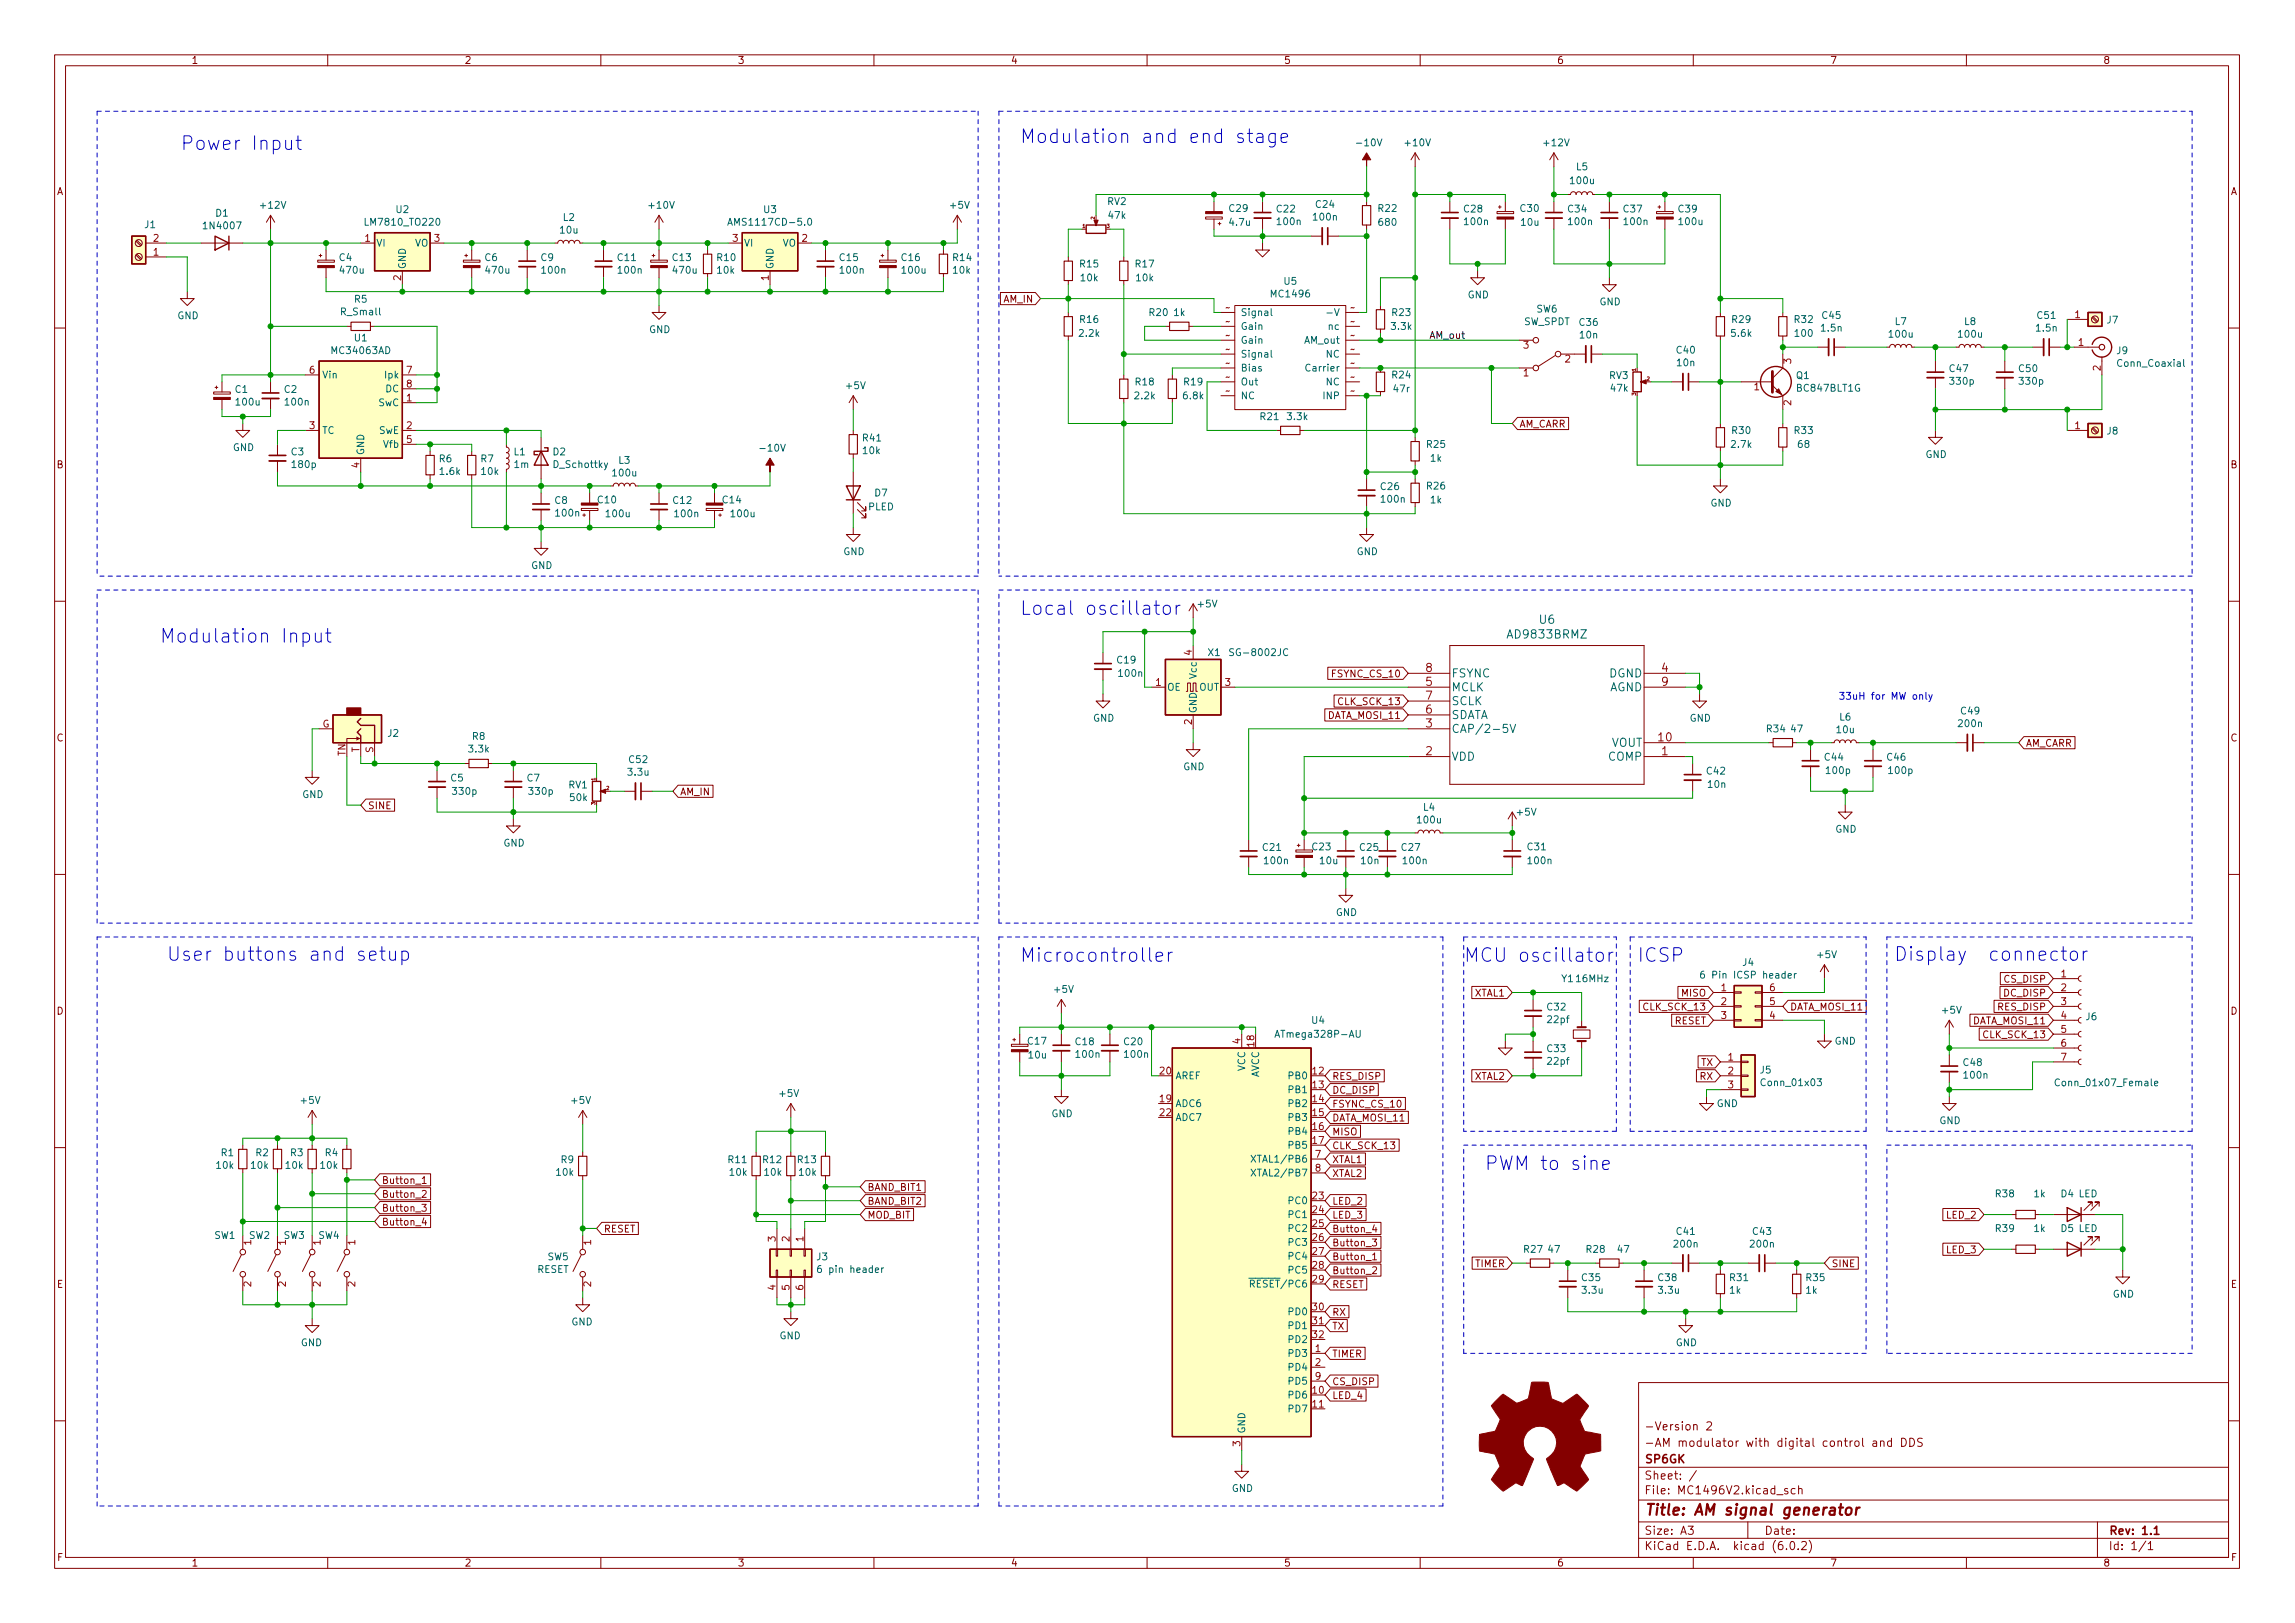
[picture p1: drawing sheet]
<svg xmlns="http://www.w3.org/2000/svg" width="420mm" height="297mm" viewBox="0 0 420 297" stroke-linecap="round" stroke-linejoin="round" font-family="sans-serif">
<defs><g id="words">
<g font-size="3.5" fill="#0000c2">
<text x="33" y="27.5">Power Input</text>
<text x="186.7" y="26.2">Modulation and end stage</text>
<text x="186.7" y="112.6">Local oscillator</text>
<text x="29.2" y="117.6">Modulation Input</text>
<text x="30.5" y="175.9">User buttons and setup</text>
<text x="186.7" y="176.1">Microcontroller</text>
<text x="268" y="176.1">MCU oscillator</text>
<text x="299.7" y="176.1">ICSP</text>
<text x="346.7" y="175.9">Display connector</text>
<text x="271.8" y="214.2">PWM to sine</text>
</g>
<text font-size="2.8" fill="#840000" x="301" y="277.3">Title: AM signal generator</text>
<g font-size="2.1" fill="#006464">
<text x="276.3" y="116.9">AD9833BRMZ</text>
<text x="281.9" y="114.2">U6</text>
<text x="265.7" y="124">FSYNC</text>
<text x="294.6" y="124">DGND</text>
<text x="265.7" y="126.5">MCLK</text>
<text x="265.7" y="131.6">SDATA</text>
<text x="265.7" y="129.1">SCLK</text>
<text x="294.6" y="126.5">AGND</text>
<text x="265.7" y="134.1">CAP/2-5V</text>
<text x="294.9" y="136.7">VOUT</text>
<text x="265.7" y="139.2">VDD</text>
<text x="294.5" y="139.2">COMP</text>
</g>
<g font-size="2.1" fill="#a90000">
<text x="261" y="125.5">5</text>
<text x="261" y="123">8</text>
<text x="304.2" y="123">4</text>
<text x="304.2" y="125.5">9</text>
<text x="261" y="130.6">6</text>
<text x="261" y="128.1">7</text>
<text x="261" y="133.1">3</text>
<text x="303.6" y="135.7">10</text>
<text x="261" y="138.2">2</text>
<text x="304.2" y="138.2">1</text>
</g>
<g font-size="2.1" fill="#840000">
<text x="301" y="261.8">-Version 2</text>
<text x="301" y="267.8">SP6GK</text>
<text x="301" y="264.8">-AM modulator with digital control and DDS</text>
<text x="301" y="273.5">File: MC1496V2.kicad_sch</text>
<text x="301" y="270.8">Sheet: /</text>
<text x="301" y="280.9">Size: A3</text>
<text x="323" y="280.9">Date:</text>
<text x="386" y="280.9">Rev: 1.1</text>
<text x="301" y="283.7">KiCad E.D.A. kicad (6.0.2)</text>
<text x="386" y="283.7">Id: 1/1</text>
</g>
<g font-size="1.8" fill="#840000">
<text x="35" y="11.7">1</text>
<text x="85" y="11.7">2</text>
<text x="135" y="11.7">3</text>
<text x="185" y="11.7">4</text>
<text x="235" y="11.7">5</text>
<text x="285" y="11.7">6</text>
<text x="335" y="11.7">7</text>
<text x="385" y="11.7">8</text>
<text x="10.3" y="35.7">A</text>
<text x="408.3" y="35.7">A</text>
<text x="183.7" y="55.4">AM_IN</text>
<text x="278.1" y="78.2">AM_CARR</text>
<text x="10.3" y="85.7">B</text>
<text x="408.3" y="85.7">B</text>
<text x="244.2" y="124">FSYNC_CS_10</text>
<text x="243.2" y="131.6">DATA_MOSI_11</text>
<text x="245.2" y="129">CLK_SCK_13</text>
<text x="10.3" y="135.7">C</text>
<text x="370.8" y="136.7">AM_CARR</text>
<text x="408.3" y="135.7">C</text>
<text x="67.3" y="148.1">SINE</text>
<text x="124.5" y="145.5">AM_IN</text>
<text x="367.1" y="179.8">CS_DISP</text>
<text x="10.3" y="185.7">D</text>
<text x="270" y="182.4">XTAL1</text>
<text x="301.1" y="184.9">CLK_SCK_13</text>
<text x="307.9" y="182.4">MISO</text>
<text x="327.7" y="184.9">DATA_MOSI_11</text>
<text x="365.9" y="184.9">RES_DISP</text>
<text x="367" y="182.4">DC_DISP</text>
<text x="408.3" y="185.7">D</text>
<text x="306.5" y="187.5">RESET</text>
<text x="361.3" y="187.5">DATA_MOSI_11</text>
<text x="363.3" y="190">CLK_SCK_13</text>
<text x="243.8" y="197.6">RES_DISP</text>
<text x="270" y="197.6">XTAL2</text>
<text x="311.2" y="197.6">RX</text>
<text x="311.4" y="195.1">TX</text>
<text x="243.8" y="200.2">DC_DISP</text>
<text x="243.8" y="202.7">FSYNC_CS_10</text>
<text x="243.8" y="205.2">DATA_MOSI_11</text>
<text x="243.8" y="207.8">MISO</text>
<text x="243.8" y="210.3">CLK_SCK_13</text>
<text x="243.8" y="215.4">XTAL2</text>
<text x="243.8" y="212.9">XTAL1</text>
<text x="69.8" y="216.7">Button_1</text>
<text x="69.8" y="219.2">Button_2</text>
<text x="69.8" y="221.7">Button_3</text>
<text x="158.7" y="220.5">BAND_BIT2</text>
<text x="158.7" y="217.9">BAND_BIT1</text>
<text x="243.8" y="220.5">LED_2</text>
<text x="69.8" y="224.3">Button_4</text>
<text x="110.5" y="225.6">RESET</text>
<text x="158.7" y="223">MOD_BIT</text>
<text x="243.8" y="225.6">Button_4</text>
<text x="243.8" y="223">LED_3</text>
<text x="356.4" y="223">LED_2</text>
<text x="243.8" y="228.1">Button_3</text>
<text x="243.8" y="230.6">Button_1</text>
<text x="243.8" y="233.2">Button_2</text>
<text x="270.1" y="231.9">TIMER</text>
<text x="335.3" y="231.9">SINE</text>
<text x="356.4" y="229.4">LED_3</text>
<text x="10.4" y="235.7">E</text>
<text x="243.8" y="235.7">RESET</text>
<text x="408.4" y="235.7">E</text>
<text x="243.8" y="240.8">RX</text>
<text x="243.8" y="243.3">TX</text>
<text x="243.8" y="248.4">TIMER</text>
<text x="243.8" y="256">LED_4</text>
<text x="243.8" y="253.5">CS_DISP</text>
<text x="10.4" y="285.7">F</text>
<text x="35" y="286.7">1</text>
<text x="85" y="286.7">2</text>
<text x="135" y="286.7">3</text>
<text x="185" y="286.7">4</text>
<text x="235" y="286.7">5</text>
<text x="285" y="286.7">6</text>
<text x="335" y="286.7">7</text>
<text x="385" y="286.7">8</text>
<text x="408.4" y="285.7">F</text>
</g>
<g font-size="1.8" fill="#006464">
<text x="248.7" y="26.8">-10V</text>
<text x="257.4" y="26.8">+10V</text>
<text x="282.8" y="26.8">+12V</text>
<text x="287.6" y="33.7">100u</text>
<text x="288.6" y="31.2">L5</text>
<text x="26.5" y="41.7">J1</text>
<text x="37.5" y="41.9">1N4007</text>
<text x="39.5" y="39.6">D1</text>
<text x="47.8" y="38.2">+12V</text>
<text x="67.2" y="41.3">LM7810_TO220</text>
<text x="72.5" y="39">U2</text>
<text x="103.1" y="40.4">L2</text>
<text x="118.9" y="38.2">+10V</text>
<text x="134.2" y="41.3">AMS1117CD-5.0</text>
<text x="139.8" y="39">U3</text>
<text x="174" y="38.2">+5V</text>
<text x="202.7" y="37.5">RV2</text>
<text x="203" y="40">47k</text>
<text x="225.1" y="38.8">C29</text>
<text x="225.2" y="41.3">4.7u</text>
<text x="233.8" y="38.9">C22</text>
<text x="233.9" y="41.2">100n</text>
<text x="240.6" y="40.3">100n</text>
<text x="240.9" y="38">C24</text>
<text x="252.4" y="38.8">R22</text>
<text x="252.5" y="41.3">680</text>
<text x="268.1" y="38.9">C28</text>
<text x="268.2" y="41.2">100n</text>
<text x="278.4" y="38.8">C30</text>
<text x="278.6" y="41.3">10u</text>
<text x="287.1" y="38.9">C34</text>
<text x="287.3" y="41.2">100n</text>
<text x="297.3" y="38.9">C37</text>
<text x="297.4" y="41.2">100n</text>
<text x="307.3" y="38.9">C39</text>
<text x="307.5" y="41.2">100u</text>
<text x="62.1" y="47.8">C4</text>
<text x="68.8" y="45.1">VI</text>
<text x="75.9" y="45.1">VO</text>
<text x="88.8" y="47.8">C6</text>
<text x="99" y="47.8">C9</text>
<text x="102.6" y="42.7">10u</text>
<text x="113.1" y="47.8">C11</text>
<text x="123.2" y="47.8">C13</text>
<text x="131.3" y="47.8">R10</text>
<text x="136.1" y="45.1">VI</text>
<text x="143.2" y="45.1">VO</text>
<text x="153.8" y="47.8">C15</text>
<text x="165.1" y="47.8">C16</text>
<text x="174.5" y="47.8">R14</text>
<text x="62.4" y="50.1">470u</text>
<text x="74.3" y="49.3" transform="rotate(-90 74.3 49.3)">GND</text>
<text x="89" y="50.1">470u</text>
<text x="99.3" y="50.1">100n</text>
<text x="113.3" y="50.1">100n</text>
<text x="123.3" y="50.1">470u</text>
<text x="131.4" y="50.1">10k</text>
<text x="141.6" y="49.3" transform="rotate(-90 141.6 49.3)">GND</text>
<text x="153.9" y="50.1">100n</text>
<text x="165.2" y="50.1">100u</text>
<text x="174.5" y="50.1">10k</text>
<text x="197.8" y="48.9">R15</text>
<text x="197.9" y="51.5">10k</text>
<text x="207.9" y="48.9">R17</text>
<text x="208.1" y="51.5">10k</text>
<text x="235.1" y="52.1">U5</text>
<text x="32.5" y="58.4">GND</text>
<text x="62.6" y="57.7">R_Small</text>
<text x="64.9" y="55.4">R5</text>
<text x="197.8" y="59.1">R16</text>
<text x="210.5" y="57.8">R20</text>
<text x="214.9" y="57.8">1k</text>
<text x="227.1" y="57.8">Signal</text>
<text x="232.9" y="54.4">MC1496</text>
<text x="254.9" y="57.8">R23</text>
<text x="268.7" y="54.6">GND</text>
<text x="278.9" y="59.5">SW_SPDT</text>
<text x="281.3" y="57.2">SW6</text>
<text x="289.2" y="59.6">C36</text>
<text x="292.8" y="55.9">GND</text>
<text x="317.1" y="59.1">R29</text>
<text x="328.6" y="59.1">R32</text>
<text x="333.7" y="58.4">C45</text>
<text x="346.9" y="59.5">L7</text>
<text x="359.6" y="59.5">L8</text>
<text x="373" y="58.4">C51</text>
<text x="385.8" y="59.2">J7</text>
<text x="60.9" y="64.8">MC34063AD</text>
<text x="64.9" y="62.5">U1</text>
<text x="118.8" y="60.9">GND</text>
<text x="197.7" y="61.6">2.2k</text>
<text x="227.1" y="62.9">Gain</text>
<text x="227.1" y="60.4">Gain</text>
<text x="227.1" y="65.4">Signal</text>
<text x="238.9" y="62.9">AM_out</text>
<text x="242.8" y="65.4">NC</text>
<text x="243.3" y="60.4">nc</text>
<text x="254.8" y="60.4">3.3k</text>
<text x="289.3" y="61.9">10n</text>
<text x="307" y="64.7">C40</text>
<text x="317" y="61.6">5.6k</text>
<text x="328.7" y="61.6">100</text>
<text x="333.5" y="60.7">1.5n</text>
<text x="346" y="61.8">100u</text>
<text x="358.7" y="61.8">100u</text>
<text x="372.9" y="60.7">1.5n</text>
<text x="387.5" y="64.8">J9</text>
<text x="43.1" y="71.9">C1</text>
<text x="52.1" y="71.9">C2</text>
<text x="58.9" y="69.3">Vin</text>
<text x="70.6" y="69.3">Ipk</text>
<text x="70.6" y="71.8">DC</text>
<text x="155" y="71.2">+5V</text>
<text x="207.9" y="70.5">R18</text>
<text x="216.8" y="70.5">R19</text>
<text x="227.1" y="68">Bias</text>
<text x="227.1" y="70.5">Out</text>
<text x="239.6" y="68">Carrier</text>
<text x="242.8" y="70.5">NC</text>
<text x="254.9" y="69.3">R24</text>
<text x="255.2" y="71.8">47r</text>
<text x="294.6" y="69.4">RV3</text>
<text x="294.9" y="71.7">47k</text>
<text x="307.1" y="67">10n</text>
<text x="328.9" y="69.4">Q1</text>
<text x="329.1" y="71.7">BC847BLT1G</text>
<text x="357" y="68.1">C47</text>
<text x="357.1" y="70.4">330p</text>
<text x="369.7" y="68.1">C50</text>
<text x="369.8" y="70.4">330p</text>
<text x="387.9" y="67.1">Conn_Coaxial</text>
<text x="43.3" y="74.2">100u</text>
<text x="52.3" y="74.2">100n</text>
<text x="69.3" y="74.3">SwC</text>
<text x="207.8" y="73.1">2.2k</text>
<text x="216.7" y="73.1">6.8k</text>
<text x="227.1" y="73.1">NC</text>
<text x="230.8" y="76.9">R21</text>
<text x="235.8" y="76.9">3.3k</text>
<text x="242.4" y="73.1">INP</text>
<text x="42.6" y="82.5">GND</text>
<text x="53.3" y="83.3">C3</text>
<text x="58.9" y="79.4">TC</text>
<text x="66.7" y="83.3" transform="rotate(-90 66.7 83.3)">GND</text>
<text x="69.4" y="79.4">SwE</text>
<text x="70.3" y="82">Vfb</text>
<text x="94.1" y="83.3">L1</text>
<text x="101.3" y="83.3">D2</text>
<text x="139.5" y="82.6">-10V</text>
<text x="158" y="80.8">R41</text>
<text x="158" y="83.1">10k</text>
<text x="261.3" y="82">R25</text>
<text x="317" y="82">2.7k</text>
<text x="317.1" y="79.4">R30</text>
<text x="328.6" y="79.4">R33</text>
<text x="329.2" y="82">68</text>
<text x="352.5" y="83.8">GND</text>
<text x="385.8" y="79.5">J8</text>
<text x="53.6" y="85.6">180p</text>
<text x="80.4" y="84.6">R6</text>
<text x="80.6" y="86.9">1.6k</text>
<text x="88" y="84.6">R7</text>
<text x="88.2" y="86.9">10k</text>
<text x="94.2" y="85.6">1m</text>
<text x="101.4" y="85.6">D_Schottky</text>
<text x="112.3" y="87.2">100u</text>
<text x="113.3" y="84.9">L3</text>
<text x="252.8" y="89.7">C26</text>
<text x="261.3" y="89.6">R26</text>
<text x="261.9" y="84.5">1k</text>
<text x="101.6" y="92.2">C8</text>
<text x="101.8" y="94.5">100n</text>
<text x="109.5" y="92.1">C10</text>
<text x="111.1" y="94.7">100u</text>
<text x="123.3" y="92.2">C12</text>
<text x="123.6" y="94.7">100n</text>
<text x="132.3" y="92.1">C14</text>
<text x="133.9" y="94.7">100u</text>
<text x="158.9" y="93.4">PLED</text>
<text x="160.2" y="90.8">D7</text>
<text x="253" y="92">100n</text>
<text x="261.9" y="92.1">1k</text>
<text x="313.1" y="92.7">GND</text>
<text x="154.4" y="101.6">GND</text>
<text x="248.4" y="101.6">GND</text>
<text x="97.2" y="104.1">GND</text>
<text x="219.4" y="111.2">+5V</text>
<text x="204.6" y="121.4">C19</text>
<text x="204.9" y="123.9">100n</text>
<text x="219.1" y="124.1" transform="rotate(-90 219.1 124.1)">Vcc</text>
<text x="221.2" y="120.1">X1</text>
<text x="225.8" y="120.1">SG-8002JC</text>
<text x="213.6" y="126.4">OE</text>
<text x="219.1" y="130.6" transform="rotate(-90 219.1 130.6)">GND</text>
<text x="219.5" y="126.4">OUT</text>
<text x="336.8" y="131.9">L6</text>
<text x="359.1" y="130.7">C49</text>
<text x="71" y="134.8">J2</text>
<text x="85.9" y="137.7">3.3k</text>
<text x="86.5" y="135.4">R8</text>
<text x="200.1" y="132.1">GND</text>
<text x="309.3" y="132.1">GND</text>
<text x="323.5" y="134">R34</text>
<text x="327.9" y="134">47</text>
<text x="336.3" y="134.2">10u</text>
<text x="358.7" y="133.1">200n</text>
<text x="82.5" y="143">C5</text>
<text x="96.5" y="143">C7</text>
<text x="115.1" y="141.9">3.3u</text>
<text x="115.2" y="139.6">C52</text>
<text x="216.6" y="141">GND</text>
<text x="312.5" y="141.7">C42</text>
<text x="334.1" y="139.2">C44</text>
<text x="334.5" y="141.6">100p</text>
<text x="345.5" y="139.2">C46</text>
<text x="345.9" y="141.6">100p</text>
<text x="55.3" y="146">GND</text>
<text x="83" y="145.5">330p</text>
<text x="97" y="145.5">330p</text>
<text x="104.1" y="144.3">RV1</text>
<text x="104.4" y="146.6">50k</text>
<text x="260.6" y="148.4">L4</text>
<text x="277.8" y="149.3">+5V</text>
<text x="312.8" y="144.2">10n</text>
<text x="92.1" y="154.9">GND</text>
<text x="231.2" y="155.7">C21</text>
<text x="240.3" y="155.6">C23</text>
<text x="249" y="155.7">C25</text>
<text x="256.6" y="155.7">C27</text>
<text x="259.6" y="150.7">100u</text>
<text x="279.7" y="155.6">C31</text>
<text x="336" y="152.4">GND</text>
<text x="231.6" y="158.2">100n</text>
<text x="241.7" y="158.2">10u</text>
<text x="249.3" y="158.2">10n</text>
<text x="257" y="158.2">100n</text>
<text x="279.9" y="158.2">100n</text>
<text x="244.5" y="167.6">GND</text>
<text x="285.9" y="179.7">Y1</text>
<text x="288.7" y="179.7">16MHz</text>
<text x="312.5" y="179.1">6 Pin ICSP header</text>
<text x="319.1" y="176.8">J4</text>
<text x="332.8" y="175.3">+5V</text>
<text x="193.1" y="181.7">+5V</text>
<text x="283.3" y="184.9">C32</text>
<text x="355.7" y="185.5">+5V</text>
<text x="188.2" y="191.2">C17</text>
<text x="196.9" y="191.3">C18</text>
<text x="205.8" y="191.3">C20</text>
<text x="234.2" y="189.9">ATmega328P-AU</text>
<text x="240.2" y="187.4">U4</text>
<text x="283.4" y="187.2">22pf</text>
<text x="335.9" y="191.2">GND</text>
<text x="381.9" y="186.7">J6</text>
<text x="188.4" y="193.7">10u</text>
<text x="197.1" y="193.6">100n</text>
<text x="206" y="193.6">100n</text>
<text x="215.1" y="197.5">AREF</text>
<text x="228" y="196" transform="rotate(-90 228 196)">VCC</text>
<text x="230.5" y="197.3" transform="rotate(-90 230.5 197.3)">AVCC</text>
<text x="236.1" y="197.5">PB0</text>
<text x="283.3" y="192.5">C33</text>
<text x="283.4" y="194.9">22pf</text>
<text x="322.3" y="196.5">J5</text>
<text x="359.5" y="195.1">C48</text>
<text x="359.7" y="197.4">100n</text>
<text x="55.2" y="202">+5V</text>
<text x="104.7" y="202">+5V</text>
<text x="142.8" y="200.7">+5V</text>
<text x="215.1" y="202.6">ADC6</text>
<text x="236.1" y="200.1">PB1</text>
<text x="236.1" y="202.6">PB2</text>
<text x="314.3" y="202.6">GND</text>
<text x="322.7" y="198.8">Conn_01x03</text>
<text x="376.9" y="198.8">Conn_01x07_Female</text>
<text x="192.5" y="204.5">GND</text>
<text x="215.1" y="205.1">ADC7</text>
<text x="236.1" y="205.1">PB3</text>
<text x="236.1" y="207.7">PB4</text>
<text x="355" y="205.7">GND</text>
<text x="39.7" y="213.9">10k</text>
<text x="40.5" y="211.6">R1</text>
<text x="46" y="213.9">10k</text>
<text x="46.9" y="211.6">R2</text>
<text x="52.4" y="213.9">10k</text>
<text x="53.2" y="211.6">R3</text>
<text x="58.7" y="213.9">10k</text>
<text x="59.6" y="211.6">R4</text>
<text x="101.9" y="215.2">10k</text>
<text x="102.7" y="212.9">R9</text>
<text x="133.4" y="212.9">R11</text>
<text x="133.7" y="215.2">10k</text>
<text x="139.7" y="212.9">R12</text>
<text x="140" y="215.2">10k</text>
<text x="146.1" y="212.9">R13</text>
<text x="146.4" y="215.2">10k</text>
<text x="230" y="212.8">XTAL1/PB6</text>
<text x="230" y="215.3">XTAL2/PB7</text>
<text x="236.1" y="210.2">PB5</text>
<text x="236.1" y="220.4">PC0</text>
<text x="365.4" y="219.1">R38</text>
<text x="372.4" y="219.1">1k</text>
<text x="377.3" y="219.1">D4 LED</text>
<text x="39.2" y="226.7">SW1</text>
<text x="45.6" y="226.7">SW2</text>
<text x="51.9" y="226.7">SW3</text>
<text x="58.3" y="226.7">SW4</text>
<text x="236.1" y="222.9">PC1</text>
<text x="236.1" y="225.5">PC2</text>
<text x="307" y="226">C41</text>
<text x="321" y="226">C43</text>
<text x="365.4" y="225.5">R39</text>
<text x="372.4" y="225.5">1k</text>
<text x="377.3" y="225.5">D5 LED</text>
<text x="98.3" y="233">RESET</text>
<text x="100.3" y="230.6">SW5</text>
<text x="149.5" y="230.6">J3</text>
<text x="150.5" y="233">6 pin header</text>
<text x="236.1" y="228">PC3</text>
<text x="236.1" y="230.5">PC4</text>
<text x="236.1" y="233.1">PC5</text>
<text x="279" y="229.3">R27</text>
<text x="283.5" y="229.3">47</text>
<text x="290.5" y="229.3">R28</text>
<text x="296.2" y="229.3">47</text>
<text x="306.6" y="228.3">200n</text>
<text x="320.6" y="228.3">200n</text>
<text x="228.3" y="235.6">~{RESET}/PC6</text>
<text x="289.7" y="234.5">C35</text>
<text x="289.8" y="236.8">3.3u</text>
<text x="303.6" y="234.5">C38</text>
<text x="303.7" y="236.8">3.3u</text>
<text x="316.7" y="236.8">1k</text>
<text x="316.8" y="234.5">R31</text>
<text x="330.6" y="236.8">1k</text>
<text x="330.7" y="234.5">R35</text>
<text x="386.8" y="237.5">GND</text>
<text x="104.6" y="242.6">GND</text>
<text x="142.7" y="245.1">GND</text>
<text x="236.1" y="240.7">PD0</text>
<text x="236.1" y="243.2">PD1</text>
<text x="236.1" y="245.8">PD2</text>
<text x="55.1" y="246.4">GND</text>
<text x="236.1" y="248.3">PD3</text>
<text x="236.1" y="250.9">PD4</text>
<text x="306.8" y="246.4">GND</text>
<text x="236.1" y="255.9">PD6</text>
<text x="236.1" y="253.4">PD5</text>
<text x="228" y="262.4" transform="rotate(-90 228 262.4)">GND</text>
<text x="236.1" y="258.5">PD7</text>
<text x="225.5" y="273">GND</text>
</g>
<g font-size="1.8" fill="#a90000">
<text x="28.1" y="46.8">1</text>
<text x="28.1" y="44.2">2</text>
<text x="66.8" y="44.2">1</text>
<text x="79.5" y="44.2">3</text>
<text x="134.1" y="44.2">3</text>
<text x="146.8" y="44.2">2</text>
<text x="73.4" y="51.3" transform="rotate(-90 73.4 51.3)">2</text>
<text x="140.7" y="51.3" transform="rotate(-90 140.7 51.3)">1</text>
<text x="224.8" y="59.5">~</text>
<text x="224.8" y="56.9">~</text>
<text x="247.6" y="56.9">~</text>
<text x="247.6" y="59.5">~</text>
<text x="379.9" y="58.2">1</text>
<text x="224.8" y="62">~</text>
<text x="224.8" y="64.6">~</text>
<text x="247.6" y="62">~</text>
<text x="247.6" y="64.6">~</text>
<text x="278.9" y="63.8">3</text>
<text x="380.5" y="63.3">1</text>
<text x="56.7" y="68.4">6</text>
<text x="74.4" y="68.4">7</text>
<text x="74.4" y="70.9">8</text>
<text x="224.8" y="67.1">~</text>
<text x="224.8" y="69.6">~</text>
<text x="247.6" y="67.1">~</text>
<text x="247.6" y="69.6">~</text>
<text x="278.9" y="68.9">1</text>
<text x="286.5" y="66.3">2</text>
<text x="321.1" y="71.4">1</text>
<text x="327.9" y="66.6" transform="rotate(-90 327.9 66.6)">3</text>
<text x="384.6" y="67.8" transform="rotate(-90 384.6 67.8)">2</text>
<text x="74.4" y="73.4">1</text>
<text x="224.8" y="72.2">~</text>
<text x="247.6" y="72.2">~</text>
<text x="327.9" y="74.2" transform="rotate(-90 327.9 74.2)">2</text>
<text x="56.7" y="78.5">3</text>
<text x="74.4" y="78.5">2</text>
<text x="74.4" y="81.1">5</text>
<text x="379.9" y="78.5">1</text>
<text x="65.8" y="85.6" transform="rotate(-90 65.8 85.6)">4</text>
<text x="218.2" y="119.9" transform="rotate(-90 218.2 119.9)">4</text>
<text x="211.6" y="125.5">1</text>
<text x="224.3" y="125.5">3</text>
<text x="59" y="133.1">G</text>
<text x="65.8" y="137.7" transform="rotate(-90 65.8 137.7)">T</text>
<text x="68.3" y="137.8" transform="rotate(-90 68.3 137.8)">S</text>
<text x="218.2" y="132.6" transform="rotate(-90 218.2 132.6)">2</text>
<text x="63.2" y="138.4" transform="rotate(-90 63.2 138.4)">TN</text>
<text x="377.3" y="178.9">1</text>
<text x="315.1" y="181.4">1</text>
<text x="315.1" y="183.9">2</text>
<text x="324" y="183.9">5</text>
<text x="324" y="181.4">6</text>
<text x="377.3" y="181.4">2</text>
<text x="377.3" y="183.9">3</text>
<text x="227.1" y="191" transform="rotate(-90 227.1 191)">4</text>
<text x="229.6" y="191.5" transform="rotate(-90 229.6 191.5)">18</text>
<text x="315.1" y="186.5">3</text>
<text x="324" y="186.5">4</text>
<text x="377.3" y="186.5">4</text>
<text x="377.3" y="189">5</text>
<text x="377.3" y="191.6">6</text>
<text x="212.4" y="196.6">20</text>
<text x="240.3" y="196.6">12</text>
<text x="316.4" y="194.1">1</text>
<text x="316.4" y="196.6">2</text>
<text x="377.3" y="194.1">7</text>
<text x="212.4" y="201.7">19</text>
<text x="240.3" y="199.2">13</text>
<text x="240.3" y="201.7">14</text>
<text x="316.4" y="199.2">3</text>
<text x="212.4" y="204.3">22</text>
<text x="240.3" y="204.3">15</text>
<text x="240.3" y="206.8">16</text>
<text x="240.3" y="209.3">17</text>
<text x="240.8" y="211.9">7</text>
<text x="240.8" y="214.4">8</text>
<text x="240.3" y="219.5">23</text>
<text x="46" y="227.9" transform="rotate(-90 46 227.9)">1</text>
<text x="52.3" y="227.9" transform="rotate(-90 52.3 227.9)">1</text>
<text x="58.7" y="227.9" transform="rotate(-90 58.7 227.9)">1</text>
<text x="65" y="227.9" transform="rotate(-90 65 227.9)">1</text>
<text x="108.2" y="227.9" transform="rotate(-90 108.2 227.9)">1</text>
<text x="142" y="227.2" transform="rotate(-90 142 227.2)">3</text>
<text x="144.5" y="227.2" transform="rotate(-90 144.5 227.2)">2</text>
<text x="147.1" y="227.2" transform="rotate(-90 147.1 227.2)">1</text>
<text x="240.3" y="222">24</text>
<text x="240.3" y="224.6">25</text>
<text x="240.3" y="227.1">26</text>
<text x="240.3" y="229.7">27</text>
<text x="240.3" y="232.2">28</text>
<text x="46" y="235.5" transform="rotate(-90 46 235.5)">2</text>
<text x="52.3" y="235.5" transform="rotate(-90 52.3 235.5)">2</text>
<text x="58.7" y="235.5" transform="rotate(-90 58.7 235.5)">2</text>
<text x="65" y="235.5" transform="rotate(-90 65 235.5)">2</text>
<text x="108.2" y="235.5" transform="rotate(-90 108.2 235.5)">2</text>
<text x="142" y="236.1" transform="rotate(-90 142 236.1)">4</text>
<text x="144.5" y="236.1" transform="rotate(-90 144.5 236.1)">5</text>
<text x="147.1" y="236.1" transform="rotate(-90 147.1 236.1)">6</text>
<text x="240.3" y="234.7">29</text>
<text x="240.3" y="239.8">30</text>
<text x="240.3" y="242.4">31</text>
<text x="240.3" y="244.9">32</text>
<text x="240.8" y="247.4">1</text>
<text x="240.8" y="250">2</text>
<text x="240.3" y="255.1">10</text>
<text x="240.3" y="257.6">11</text>
<text x="240.8" y="252.5">9</text>
<text x="227.1" y="264.7" transform="rotate(-90 227.1 264.7)">3</text>
</g>
<text font-size="1.8" fill="#0f0f0f" x="261.6" y="62">AM_out</text>
<text font-size="1.8" fill="#0000c2" x="336.5" y="128">33uH for MW only</text>
<g font-size=".9" fill="#a90000">
<text x="198.2" y="41.7">1</text>
<text x="200.4" y="40.1" transform="rotate(-90 200.4 40.1)">2</text>
<text x="202.6" y="41.7">3</text>
<text x="299.5" y="67.9" transform="rotate(-90 299.5 67.9)">1</text>
<text x="301.5" y="69.6">2</text>
<text x="299.5" y="72.4" transform="rotate(-90 299.5 72.4)">3</text>
<text x="109" y="142.8" transform="rotate(-90 109 142.8)">1</text>
<text x="109" y="147.3" transform="rotate(-90 109 147.3)">3</text>
<text x="111" y="144.6">2</text>
</g>
</g></defs>
<g fill="none" stroke="#840000" stroke-width=".18">
<path d="M10 10h400v277h-400zM12 12h396v273h-396zM60 10v2M110 10v2M160 10v2M210 10v2M260 10v2M310 10v2M360 10v2M49.5 39.4v2.5M49.5 39.4l-.7 1.3M49.5 39.4l.8 1.3"/>
<path d="M120.6 39.4v2.5M120.6 39.4l-.7 1.3M120.6 39.4l.8 1.3M175.3 39.4l-.8 1.3M175.3 39.4v2.5M175.3 39.4l.7 1.3M220.7 39.7h3.1v.4h-3.1zM222.2 36.9v1.8M231.1 36.9v2M231.1 39.9v2M250.2 36.9v.7M259.1 28l-.8 1.2"/>
<path d="M259.1 28v2.5M259.1 28l.7 1.2M265.4 36.9v2M265.4 39.9v2M274.1 38.7h3v.4h-3zM274.3 37.9h.5M274.6 37.6v.5M275.6 36.9v1.8M284.5 28l-.8 1.2M284.5 28v2.5M284.5 36.9v2M284.5 39.9v2"/>
<path d="M284.5 28l.7 1.2M287 35.6h.5l.2-.4 .3-.1 .4 .1 .1 .4 .2-.4 .4-.1 .3 .1 .2 .4 .1-.4 .4-.1 .3 .1 .2 .4 .1-.4 .4-.1 .3 .1 .2 .4h.5M294.6 36.9v2M294.6 39.9v2M303.3 38.7h3v.4h-3zM303.5 37.9h.5M303.8 37.6v.5M304.8 36.9v1.8M24.9 44.2l.9 .8M24.9 46.7l.9 .8M25.1 44l.8 .8M25.1 46.5l.8 .9"/>
<path d="M26.7 44.5h3.8M26.7 47h3.8M34.3 53.4v1.2h1.3l-1.3 1.3-1.3-1.3h1.3M36.8 44.5h7.6M58.2 47.6h3v.4h-3zM58.4 46.8h.5M58.7 46.5v.5M59.7 45.8v1.8M59.7 49v1.8M63.5 59.7h.8M66 44.5h2.6M67.8 59.7h.8"/>
<path d="M73.7 49.6v2.5M78.7 44.5h2.6M84.8 47.6h3.1v.4h-3.1zM85.1 46.8h.5M85.3 46.5v.5M86.4 45.8v1.8M86.4 49v1.8M96.5 45.8v2M96.5 48.8v2M101.6 44.5h.5l.2-.4 .3-.1 .4 .1 .1 .4 .1-.3 .3-.2 .5 .1 .1 .4 .3-.4 .4-.1 .2 .2 .2 .3 .1-.4 .4-.1 .3 .1 .2 .4h.5M110.5 45.8v2M110.5 48.8v2"/>
<path d="M119.1 47.6h3.1v.4h-3.1zM119.4 46.8h.5M119.6 46.5v.5M120.6 55.9v1.3h1.3l-1.3 1.3-1.2-1.3h1.2M120.6 45.8v1.8M120.6 49v1.8M129.5 45.8v.7M129.5 50.1v.7M133.3 44.5h2.6M141 49.6v2.5M146 44.5h2.6M151.1 45.8v2"/>
<path d="M151.1 48.8v2M161 47.6h3.1v.4h-3.1zM161.3 46.8h.5M161.5 46.5v.5M162.6 45.8v1.8M162.6 49v1.8M172.7 45.8v.7M172.7 50.1v.7M183.2 53.5h6.3l1 1.1-1 1.2h-6.3zM195.6 47v.8M195.6 51.3v.8M195.6 57.2v.7"/>
<path d="M205.7 47v.8M205.7 51.3v.8M213.4 59.7h.7M217.7 59.7h.7M222.2 40.1v1.8M223 40.9h.5M223.3 40.7v.5M223.5 59.7h2.6M223.5 57.2h2.6M227.3 55.9h19.1v19.1h-20.3v-19.1h2.5M231.1 44.5v1.3h1.3l-1.3 1.2-1.2-1.2h1.2M240 43.2h2.1"/>
<path d="M243.1 43.2h2M246.4 59.7h2.5M246.4 57.2h2.5M250.2 41.2v.7M252.7 55.9v.8M270.5 49.6v1.2h1.3l-1.3 1.3-1.3-1.3h1.3M275.6 40.1v1.8M294.6 50.8v1.3h1.3l-1.3 1.3-1.2-1.3h1.2M304.8 40.1v1.8M315 57.2v.7M326.4 57.2v.7M378.5 58.5h3.8"/>
<path d="M383 58.1l.9 .9M383.2 57.9l.8 .9M10 60h2M39.1 71.7h3.1v.4h-3.1zM39.4 70.9h.5M39.6 70.6v.6M40.6 69.9v1.8M40.6 73.1v1.9M44.4 77.5v1.3h1.3l-1.3 1.2-1.2-1.2h1.2M49.5 69.9v2M49.5 72.9v2.1M55.9 78.8h2.5"/>
<path d="M55.9 68.6h2.5M73.7 78.8h2.5M73.7 73.7h2.5M73.7 68.6h2.5M73.7 71.2h2.5M156.2 72.4l-.8 1.3M156.2 72.4v2.6M156.2 78.8v.7M156.2 72.4l.8 1.3M195.6 61.5v.8M205.7 68.6v.8M205.7 72.9v.8"/>
<path d="M214.6 68.6v.8M214.6 72.9v.8M223.5 62.3h2.6M223.5 67.3h2.6M223.5 72.4h2.6M223.5 69.9h2.6M223.5 64.8h2.6M233.7 78.8h.7M238 78.8h.8M246.4 62.3h2.5M246.4 67.3h2.5M246.4 72.4h2.5"/>
<path d="M246.4 69.9h2.5M246.4 64.8h2.5M252.7 60.2v.8M252.7 67.3v.8M252.7 71.7v.7M277.8 76.4h9.4v2.2h-9.4l-.9-1.1zM278.1 62.3h2.6M278.1 67.3h2.6M284.7 65.1l-3.1 2M285.7 64.8h4.6M291.3 64.8h2.1M306.1 69.9h2"/>
<path d="M309.1 69.9h2M315 61.5v.8M315 77.5v.8M318.8 69.9h5.7M324.5 70.5l1.9 1.9v2.6M326.4 64.8v2.5l-1.9 2M326.4 61.5v.8M326.4 77.5v.8M332.7 63.5h2.1M335.8 63.5h2M345.4 63.5h.5l.2-.3 .4-.2 .3 .2 .2 .3 .1-.3 .3-.2 .4 .1 .2 .4 .2-.4h.5l.2 .1 .1 .3 .1-.3 .4-.2 .4 .2 .1 .3h.5M354.3 78.8v1.2h1.3l-1.3 1.3-1.2-1.3h1.2"/>
<path d="M354.3 66.1v2M354.3 69.1v2.1M358.1 63.5h.5l.2-.3 .4-.2 .3 .2 .2 .3 .1-.3 .3-.2 .4 .1 .2 .4 .2-.4h.5l.2 .1 .1 .3 .1-.3 .4-.2 .4 .2 .1 .3h.5M367 66.1v2M367 69.1v2.1M372.1 63.5h2M375.2 63.5h2M378.5 78.8h3.8M379.7 63.5h4.6M383 78.4l.9 .9M383.2 78.3l.8 .8M384.8 65.3v3.3"/>
<path d="M408 60h2M50.8 81.3v2M50.8 84.4v2M66 83.9v2.5M73.7 81.3h2.5M78.7 82.6v.7M78.7 86.9v.8M86.4 82.6v.7M86.4 86.9v.8M92.7 81.3v.5l.4 .2 .1 .3-.1 .4-.4 .1 .3 .2 .2 .3-.1 .4-.4 .2 .4 .2 .1 .4-.2 .3-.3 .1 .4 .1 .1 .4-.1 .3-.4 .2v.5M99.1 99.1v1.3h1.2l-1.2 1.2-1.3-1.2h1.3M99.1 80v7.7"/>
<path d="M99.1 90.2v2M99.1 93.3v2M106.4 93.1h3.1v.3h-3.1zM106.7 94.3h.5M106.9 94v.5M107.9 90.2v1.9M107.9 93.4v1.9M111.8 88.9h.5l.1-.3 .4-.2 .3 .2 .2 .3 .1-.3 .3-.2 .4 .1 .2 .4 .2-.4 .4-.1 .3 .2 .1 .3 .2-.3 .3-.2 .4 .2 .1 .3h.5M120.6 90.2v2M120.6 93.3v2M129.3 93.1h3v.3h-3zM130.8 90.2v1.9"/>
<path d="M130.8 93.4v1.9M131.6 94.3h.5M131.8 94v.5M156.2 96.6v1.2h1.3l-1.3 1.3-1.3-1.3h1.3M156.2 83.1v.8M156.2 86.4v7.6M157 93.3l1.5 1.5v-.8v.8h-.8M157 92l1.5 1.5v-.8v.8h-.8M250.2 96.6v1.2h1.3l-1.3 1.3-1.3-1.3h1.3M250.2 87.7v2M250.2 90.7v2M259.1 80v.8"/>
<path d="M259.1 84.4v.7M259.1 87.7v.7M259.1 92v.7M315 87.7v1.2h1.2l-1.2 1.3-1.3-1.3h1.3M315 81.8v.8M326.4 81.8v.8M10 110h2M201.9 119.4v2M218.4 110.5v2.6M218.4 118.1v2.6M218.4 110.5l-.7 1.3M218.4 110.5l.8 1.3"/>
<path d="M265.4 118.1h35.6v25.4h-35.6zM408 110h2M58.4 133.4h2.6M65.3 134.9l.5 .3h-2.3v.7M65.8 135.2l-.5 .2M66 135.9v2.6M68.6 135.9v2.6M85.1 139.7h.8M89.4 139.7h.8M201.9 127v1.3h1.3l-1.3 1.3-1.2-1.3h1.2M201.9 122.5v2M210.8 125.8h2.6"/>
<path d="M217.2 126.5h.2v-1.5h.5v1.5h.5v-1.5h.5v1.5h.3M218.4 135.9v1.3h1.3l-1.3 1.3-1.2-1.3h1.2M218.4 130.8v2.6M223.5 125.8h2.6M242.5 129.7h14.4l.9 1.1-.9 1.2h-14.4zM243.1 122.1h13.8l.9 1.1-.9 1.1h-13.8zM244.2 127.2h12.7l.9 1.1-.9 1.1h-12.7zM257.8 125.8h7.6M257.8 138.5h7.6M257.8 133.4h7.6M257.8 123.2h7.6M257.8 130.8h7.6"/>
<path d="M257.8 128.3h7.6M301 125.8h7.6M301 138.5h7.6M301 135.9h7.6M301 123.2h7.6M309.9 139.7v2.1M311.1 127v1.3h1.3l-1.3 1.3-1.2-1.3h1.2M323.8 135.9h.8M328.2 135.9h.7M331.5 137.2v2M335.3 135.9h.5l.1-.3 .4-.2 .4 .2 .1 .3 .1-.3 .3-.2 .4 .1 .2 .4 .2-.4 .5-.1 .2 .2 .1 .3 .2-.3 .3-.2 .4 .2 .2 .3h.5M342.9 137.2v2"/>
<path d="M358.1 135.9h2.1M361.2 135.9h2M370.5 134.8h9.4v2.2h-9.4l-.9-1.1zM57.1 141v1.3h1.3l-1.3 1.2-1.2-1.2h1.2M67 146.2h5.2v2.3h-5.2l-1-1.1zM80 141v2M80 144.1v2M94 149.9v1.3h1.2l-1.2 1.2-1.3-1.2h1.3M94 141v2M94 144.1v2M114.3 144.8h2M117.3 144.8h2.1"/>
<path d="M124.1 143.7h6.4v2.2h-6.4l-.9-1.1zM228.6 153.7v2M228.6 156.8v2M237.2 155.6h3.1v.3h-3.1zM237.5 154.7h.5M237.7 154.5v.5M238.8 153.7v1.9M238.8 156.9v1.9M246.4 153.7v2M246.4 156.8v2M254 153.7v2M254 156.8v2"/>
<path d="M259.1 152.4h.5l.1-.3 .4-.2 .4 .2 .1 .3 .1-.3 .3-.2 .4 .1 .2 .4 .2-.4h.5l.2 .1 .1 .3 .2-.3 .3-.2 .4 .2 .2 .3h.5M276.9 148.6l-.8 1.3M276.9 148.6v2.6M276.9 153.7v2M276.9 156.8v2M276.9 148.6l.7 1.3M309.9 142.8v2M331.5 140.2v2.1M337.8 147.4v1.2h1.3l-1.3 1.3-1.3-1.3h1.3M342.9 140.2v2.1M10 160h2M246.4 162.6v1.3h1.2l-1.2 1.2-1.3-1.2h1.3"/>
<path d="M334 176.6l-.8 1.2M334 176.6v2.5M334 176.6l.8 1.2M366.2 178h8.8l.9 1.1-.9 1.1h-8.8zM375.9 179.1h4.6M381 178.6l-.4 .1-.1 .4 .1 .4 .4 .1M408 160h2M185.2 191.1h3v.4h-3zM185.4 190.3h.5M185.7 190v.5M186.7 189.3v1.8M186.7 192.5v1.8"/>
<path d="M194.3 199.4v1.3h1.3l-1.3 1.3-1.3-1.3h1.3M194.3 182.9v2.6M194.3 189.3v2M194.3 192.3v2M194.3 182.9l-.8 1.3M194.3 182.9l.8 1.3M203.2 189.3v2M203.2 192.3v2M227.3 189.3v2.5M243.5 195.8h9.9v2.2h-9.9l-.9-1.1zM243.5 198.3h8.8v2.2h-8.8l-.9-1.1zM269.5 180.5h6.4l1 1.1-1 1.2h-6.4z"/>
<path d="M269.5 195.8h6.4l1 1.1-1 1.1h-6.4zM275.6 190.5v1.3h1.3l-1.3 1.3-1.3-1.3h1.3M280.7 182.9v2M280.7 186v2M280.7 190.5v2.1M280.7 193.6v2M288 188.5h3.1v1.5h-3.1zM289.6 186.7v1.3M289.6 190.5v1.3M300.1 183.1h12.6l1 1.1-1 1.1h-12.6zM306 185.6h6.7l1 1.1-1 1.1h-6.7zM307.2 180.5h5.5l1 1.1-1 1.2h-5.5z"/>
<path d="M310.6 195.8h3.4l1 1.1-1 1.1h-3.4zM310.9 193.2h3.1l1 1.1-1 1.2h-3.1zM313.7 186.7h3.8M313.7 184.2h3.8M313.7 181.6h3.8M315 194.3h3.8M315 196.9h3.8M315 199.4h3.8M317.5 186.6h1.3v.3h-1.3zM317.5 184.1h1.3v.2h-1.3zM317.5 181.5h1.3v.3h-1.3zM318.8 199.3h1.2v.3h-1.2z"/>
<path d="M318.8 196.8h1.2v.2h-1.2zM318.8 194.2h1.2v.3h-1.2zM321.3 186.6h1.3v.3h-1.3zM321.3 184.1h1.3v.2h-1.3zM321.3 181.5h1.3v.3h-1.3zM322.6 186.7h3.8M322.6 184.2h3.8M322.6 181.6h3.8M327.3 183.1h14.4v2.2h-14.4l-.9-1.1zM334 189.3v1.2h1.3l-1.3 1.3-1.3-1.3h1.3M356.9 186.7l-.8 1.3M356.9 186.7v2.6"/>
<path d="M356.9 193.1v2M356.9 196.1v2.1M356.9 186.7l.7 1.3M360.6 185.6h14.4l.9 1.1-.9 1.1h-14.4zM362.3 188.2h12.7l.9 1.1-.9 1.1h-12.7zM365.1 183.1h9.9l.9 1.1-.9 1.1h-9.9zM366.2 180.5h8.8l.9 1.1-.9 1.2h-8.8zM375.9 194.3h4.6M375.9 191.8h4.6M375.9 189.3h4.6M375.9 186.7h4.6M375.9 184.2h4.6"/>
<path d="M375.9 181.6h4.6M381 193.8l-.4 .2-.1 .3 .1 .4 .4 .2M381 191.3l-.4 .1-.1 .4 .1 .4 .4 .1M381 188.8l-.4 .1-.1 .4 .1 .3 .4 .2M381 186.2l-.4 .2-.1 .3 .1 .4 .4 .1M381 183.7l-.4 .1-.1 .4 .1 .3 .4 .2M381 181.1l-.4 .2-.1 .3 .1 .4 .4 .2M10 210h2M44.4 209.6v.7M44.4 213.9v.8M50.8 209.6v.7M50.8 213.9v.8"/>
<path d="M57.1 203.2l.8 1.3M57.1 203.2v2.6M57.1 209.6v.7M57.1 213.9v.8M57.1 203.2l-.7 1.3M63.5 209.6v.7M63.5 213.9v.8M69.5 214.8h9.3v2.2h-9.3l-.9-1.1zM69.5 217.4h9.3v2.2h-9.3l-.9-1.1zM69.5 219.9h9.3v2.2h-9.3l-.9-1.1zM77.3 215.7l.4-.4v1.3M77.3 218l.5-.1 .2 .3-.8 .9h.8"/>
<path d="M77.3 216.6h.7M106.7 203.2l.7 1.3M106.7 203.2v2.6M106.7 210.9v.7M106.7 215.2v.7M106.7 203.2l-.8 1.3M138.4 210.9v.7M138.4 215.2v.7M144.8 202v2.5M144.8 210.9v.7M144.8 215.2v.7M144.8 202l.7 1.2"/>
<path d="M144.8 202l-.8 1.2M151.1 210.9v.7M151.1 215.2v.7M158.4 218.6h11v2.3h-11l-.9-1.2zM158.4 216.1h11v2.2h-11l-.9-1.1zM240 212.1h2.6M240 214.7h2.6M243.5 208.5h12.6v2.2h-12.6l-.9-1.1zM243.5 218.6h6.6v2.3h-6.6l-.9-1.2zM243.5 203.4h14.3v2.2h-14.3l-.9-1.1zM243.5 205.9h5.6v2.3h-5.6l-.9-1.2zM243.5 213.6h6.5v2.2h-6.5l-.9-1.1z"/>
<path d="M243.5 200.9h13.8v2.2h-13.8l-.9-1.1zM243.5 211h6.5v2.2h-6.5l-.9-1.1zM312.4 200.7v1.3h1.3l-1.3 1.2-1.3-1.2h1.3M356.9 200.7v1.3h1.2l-1.2 1.2-1.3-1.2h1.3M408 210h2M44.2 229.7l-1.5 3M44.4 226.1v2.5M44.4 233.7v2.6M50.5 229.7l-1.5 3M50.8 226.1v2.5M50.8 233.7v2.6M56.9 229.7l-1.5 3"/>
<path d="M57.1 226.1v2.5M57.1 233.7v2.6M63.2 229.7l-1.5 3M63.5 226.1v2.5M63.5 233.7v2.6M69.5 222.4h9.3v2.3h-9.3l-.9-1.1zM77.2 220.4h.8l-.4 .5 .4 .1v.6l-.2 .1-.6-.1M77.6 222.9l-.3 .9h.8M77.9 223.4v.8M106.4 229.7l-1.5 3M106.7 237.5v1.3h-1.3l1.3 1.3 1.2-1.3h-1.2M106.7 226.1v2.5"/>
<path d="M106.7 233.7v2.6M110.2 223.7h6.7v2.2h-6.7l-1-1.1zM142.1 228.6h.3v1.3h-.3zM142.1 232.4h.3v1.3h-.3zM142.2 224.8v3.8M142.2 233.7v3.8M144.7 228.6h.2v1.3h-.2zM144.7 232.4h.2v1.3h-.2zM144.8 224.8v3.8M144.8 233.7v3.8M147.2 228.6h.2v1.3h-.2zM147.2 232.4h.2v1.3h-.2z"/>
<path d="M147.3 224.8v3.8M147.3 233.7v3.8M158.4 221.2h8.8v2.2h-8.8l-.9-1.1zM243.5 226.3h9.3v2.2h-9.3l-.9-1.1zM243.5 223.7h9.3v2.2h-9.3l-.9-1.1zM243.5 228.8h9.3v2.2h-9.3l-.9-1.1zM243.5 221.2h6.6v2.2h-6.6l-.9-1.1zM243.5 239h3.5v2.2h-3.5l-.9-1.1zM243.5 231.3h9.3v2.3h-9.3l-.9-1.2zM243.5 233.9h6.7v2.2h-6.7l-.9-1.1zM251.2 226.8h.8l-.4 .4 .4 .2v.5l-.2 .1-.6-.1M251.3 229.7l.4-.4v1.3"/>
<path d="M251.3 232l.5-.2 .2 .4-.8 .9h.8M251.3 230.6h.7M251.6 224.2l-.3 .9h.8M251.9 224.6v.9M269.5 230.1h6.4l1 1.1-1 1.1h-6.4zM279.4 231.2h.8M283.7 231.2h.8M287 232.4v2.1M287 235.5v2M292.1 231.2h.8M296.4 231.2h.8M301 232.4v2.1"/>
<path d="M301 235.5v2M306.1 231.2h2M309.1 231.2h2M315 232.4v.8M315 236.8v.7M320 231.2h2.1M323.1 231.2h2M328.9 232.4v.8M328.9 236.8v.7M335 230.1h5.2v2.2h-5.2l-1-1.1zM355.7 221.2h6.6l.9 1.1-.9 1.1h-6.6zM355.7 227.5h6.6l.9 1.1-.9 1.1h-6.6z"/>
<path d="M368.3 228.6h.8M368.3 222.3h.8M372.6 228.6h.8M372.6 222.3h.8M375.9 228.6h7.6M375.9 222.3h7.6M383 227.1v-.7h-.7h.7l-1.5 1.5M383 220.8v-.8h-.7h.7l-1.5 1.5M384.3 227.1v-.7h-.8h.8l-1.5 1.5M384.3 220.8v-.8h-.8h.8l-1.5 1.5M388.6 232.4v1.3h1.3l-1.3 1.3-1.3-1.3h1.3M57.1 241.3v1.3h-1.2l1.2 1.3 1.3-1.3h-1.3"/>
<path d="M144.8 240.1v1.2h-1.3l1.3 1.3 1.2-1.3h-1.2M240 247.7h2.6M240 257.8h2.6M240 250.2h2.6M240 242.6h2.6M240 252.8h2.6M243.5 254.2h6.6v2.2h-6.6l-.9-1.1zM243.5 246.6h6.4v2.2h-6.4l-.9-1.1zM243.5 251.7h8.8v2.2h-8.8l-.9-1.1zM243.5 241.5h3.2v2.2h-3.2l-.9-1.1zM300 253h108v32h-108zM308.6 241.3v1.3h1.3l-1.3 1.3-1.3-1.3h1.3"/>
<path d="M10 260h2M227.3 268v1.3h1.3l-1.3 1.2-1.2-1.2h1.2M227.3 262.9v2.6M300 278.5h108M300 274.5h108M300 268.5h108M309.1 279.3h.9l-.5 .6 .4 .1v.7l-.2 .1h-.4l-.2-.1M310.6 269.1l-1.3 2M312.5 260.4l.6-.2 .2 .2v.2l-.9 1.1h.9M320 278.5v3M327.3 272.5l-.4-.1-.2 .2 .1 .2 .5 .2v.3h-.6M328.6 272.5l-.4-.1-.3 .3v.4l.2 .2h.5"/>
<path d="M329.3 272.6l.2-.2 .4 .1v.9M329.3 271.9v1.5M342.9 263.8h.6l.1 .9M343.6 264.1h-.5a.29 .29 0 0 0-.3 .3 .29 .29 0 0 0 .3 .3l.5-.1M344.3 263.9l.2-.2 .4 .1v.9M344.3 263.7v1M346.3 263.8l-.4-.1-.3 .3v.4l.1 .2h.6M346.3 263.2v1.5M348.1 263.2a.76 .76 0 0 1 .9 .8 .76 .76 0 0 1-.9 .7zM349.6 263.2a.76 .76 0 0 1 .9 .8 .76 .76 0 0 1-.9 .7zM351.9 263.3l-.5-.1-.3 .3 .1 .4 .7 .2v.5l-.3 .1-.5-.1M384 278.5v6.5"/>
<path d="M408 260h2M60 285v2M110 285v2M160 285v2M210 285v2M260 285v2M300 281.5h108M310 285v2M327.1 283.5v.1M327.9 282.2l.2-.1a.8 .8 0 0 1 .5 .8 .8 .8 0 0 1-.5 .7 1 1 0 0 1-.2-1.4zM329.2 283.5v.1M329.9 282.3l.5-.2 .2 .2 .1 .2-.9 1.1h.9"/>
<path d="M331.2 281.9a1.72 1.72 0 0 1 0 2.3M360 285v2M392.9 282l-1.3 2M393.3 282.5l.4-.4v1.5M393.3 283.6h.8"/>
<circle cx="25.4" cy="44.5" r=".63"/>
<circle cx="25.4" cy="47" r=".63"/>
<circle cx="383.5" cy="58.5" r=".63"/>
<circle cx="281.2" cy="67.3" r=".51"/>
<circle cx="281.2" cy="62.3" r=".51"/>
<circle cx="285.2" cy="64.8" r=".51"/>
<circle cx="383.5" cy="78.8" r=".63"/>
<circle cx="44.5" cy="229.1" r=".51"/>
<circle cx="44.5" cy="233.2" r=".51"/>
<circle cx="50.8" cy="233.2" r=".51"/>
<circle cx="50.8" cy="229.1" r=".51"/>
<circle cx="57.2" cy="233.2" r=".51"/>
<circle cx="57.2" cy="229.1" r=".51"/>
<circle cx="63.5" cy="233.2" r=".51"/>
<circle cx="63.5" cy="229.1" r=".51"/>
<circle cx="106.7" cy="229.1" r=".51"/>
<circle cx="106.7" cy="233.2" r=".51"/>
</g>
<g fill="none" stroke="#840000" stroke-width=".3">
<path d="M229.6 38.9h3.1M263.9 38.9h3.1M283 38.9h3M293.1 38.9h3.1M95 47.8h3M109 47.8h3M149.6 47.8h3.1M243.1 41.7v3M48 71.9h3.1M291.3 63.3v3M309.1 68.4v3M335.8 62v3.1"/>
<path d="M352.8 68.1h3.1M365.5 68.1h3.1M375.2 62v3.1M49.3 83.3h3M97.5 92.2h3.1M119.1 92.2h3.1M248.7 89.7h3M200.4 121.4h3.1M329.9 139.2h3.1M341.4 139.2h3M361.2 134.4v3.1M78.5 143h3"/>
<path d="M92.5 143h3M117.3 143.3v3M227.1 155.7h3M244.9 155.7h3M252.5 155.7h3M275.3 155.7h3.1M308.4 141.8h3M192.8 191.3h3M201.7 191.3h3M279.1 184.9h3.1M279.1 192.6h3.1M355.3 195.1h3.1"/>
<path d="M285.5 234.5h3M299.5 234.5h3M309.1 229.7v3M323.1 229.7v3M394.4 279.7l.4-.4v1.5M394.4 280.8h.9"/>
</g>
<path d="M336.7 275.9h.7M337 275.2l-.2 1.8 .1 .1 .4 .1M338.1 276.1a.52 .52 0 0 1 .5-.2 .52 .52 0 0 1 .4 .4l-.1 .6a.55 .55 0 0 1-.5 .4 .55 .55 0 0 1-.5-.4zM339.9 275.9l-.2 1.3M340.5 275.9l-.4 .1-.2 .3" fill="none" stroke="#840000" stroke-width=".4"/>
<g fill="none" stroke="#840000" stroke-width=".33">
<path d="M229.6 39.9h3.1M263.9 39.9h3.1M283 39.9h3M293.1 39.9h3.1M95 48.8h3M109 48.8h3M149.6 48.8h3.1M242.1 41.7v3M48 72.9h3.1M290.3 63.3v3M308.1 68.4v3M334.8 62v3.1"/>
<path d="M352.8 69.1h3.1M365.5 69.1h3.1M374.1 62v3.1M49.3 84.4h3M97.5 93.3h3.1M119.1 93.3h3.1M248.7 90.7h3M200.4 122.5h3.1M360.2 134.4v3.1M78.5 144.1h3M92.5 144.1h3M116.3 143.3v3"/>
<path d="M227.1 156.8h3M244.9 156.8h3M252.5 156.8h3M275.3 156.8h3.1M308.4 142.8h3M329.9 140.2h3.1M341.4 140.2h3M192.8 192.3h3M201.7 192.3h3M279.1 186h3.1M279.1 193.6h3.1M355.3 196.1h3.1"/>
<path d="M285.5 235.5h3M299.5 235.5h3M308.1 229.7v3M322.1 229.7v3"/>
</g>
<g fill="none" stroke="#840000" stroke-width=".2">
<path d="M249.4 37.6h1.6v3.6h-1.6zM64.3 59h3.5v1.5h-3.5zM128.8 46.5h1.5v3.6h-1.5zM172 46.5h1.5v3.6h-1.5zM194.8 57.9h1.5v3.6h-1.5zM194.8 47.8h1.5v3.5h-1.5zM205 47.8h1.5v3.5h-1.5zM214.1 59h3.6v1.5h-3.6zM252 56.7h1.5v3.5h-1.5zM314.2 57.9h1.5v3.6h-1.5zM325.6 57.9h1.6v3.6h-1.6zM155.4 79.5h1.6v3.6h-1.6z"/>
<path d="M205 69.4h1.5v3.5h-1.5zM213.9 69.4h1.5v3.5h-1.5zM234.4 78h3.6v1.5h-3.6zM252 68.1h1.5v3.6h-1.5zM314.2 78.3h1.5v3.5h-1.5zM325.6 78.3h1.6v3.5h-1.6zM78 83.3h1.5v3.6h-1.5zM85.6 83.3h1.5v3.6h-1.5zM258.3 88.4h1.5v3.6h-1.5zM258.3 80.8h1.5v3.6h-1.5zM85.9 139h3.5v1.5h-3.5zM324.6 135.2h3.6v1.5h-3.6z"/>
<path d="M43.7 210.3h1.5v3.6h-1.5zM50 210.3h1.6v3.6h-1.6zM56.4 210.3h1.5v3.6h-1.5zM62.7 210.3h1.6v3.6h-1.6zM105.9 211.6h1.5v3.6h-1.5zM137.7 211.6h1.5v3.6h-1.5zM144 211.6h1.5v3.6h-1.5zM150.4 211.6h1.5v3.6h-1.5zM280.2 230.4h3.5v1.5h-3.5zM292.9 230.4h3.5v1.5h-3.5zM314.2 233.2h1.5v3.6h-1.5zM328.2 233.2h1.5v3.6h-1.5z"/>
<path d="M369.1 221.5h3.5v1.5h-3.5zM369.1 227.9h3.5v1.5h-3.5z"/>
<circle cx="384.8" cy="63.5" r=".51"/>
</g>
<g fill="#840000" stroke="#840000" stroke-width=".18">
<path d="M185.2 192.1h3v.4h-3z"/>
<path d="M161 48.6h3.1v.4h-3.1z"/>
<path d="M119.1 48.6h3.1v.4h-3.1z"/>
<path d="M237.2 156.6h3.1v.3h-3.1z"/>
<path d="M109.9 144.8l1-.4v.8z"/>
<path d="M200.3 40.3h.7l-.3 1z"/>
<path d="M250.2 28l.8 1.2h-.8v1.3v-1.3h-.8z"/>
<path d="M273.7 256.6l1.5-1.4 2.4 1.6 .6-.1 1.6-.7 .6-3h2.9a.92 .92 0 0 1 .3 1l.5 2 2 .9 2.5-1.7a.97 .97 0 0 1 .8 .6l1.4 1.5-1.5 2.4-.1 .2 .3 .6 .6 1.5 2.9 .5 .1 3-2.9 .6-.9 2.3 1.5 2.3-1.5 1.6a.81 .81 0 0 1-.7 .6l-2.3-1.5-1.2 .5-2-4.9a3.1 3.1 0 0 0 1.8-3.4 3.1 3.1 0 0 0-3-2.6 3.1 3.1 0 0 0-3 2.4 3.1 3.1 0 0 0 1.7 3.5l.2 .1-2.1 4.9-1.1-.5a.8 .8 0 0 0-.8 .4l-1.6 1.1-2.1-2a.93 .93 0 0 1 .4-.9l1.1-1.6-.9-2.1a.87 .87 0 0 0-.9-.4l-1.9-.3v-3a.87 .87 0 0 1 .9-.3l1.9-.4 .9-2-1.6-2.6z"/>
<path d="M325.1 71.7l.5-.5 .5 1z"/>
<path d="M58.2 48.6h3v.4h-3z"/>
<path d="M300.4 69.9l1-.4v.8z"/>
<path d="M303.3 39.7h3v.4h-3z"/>
<path d="M39.1 72.7h3.1v.4h-3.1z"/>
<path d="M274.1 39.7h3v.4h-3z"/>
<path d="M220.7 38.7h3.1v.4h-3.1z"/>
<path d="M106.4 92.1h3.1v.3h-3.1z"/>
<path d="M84.8 48.6h3.1v.4h-3.1z"/>
<path d="M141 83.9l.7 1.2h-.7v1.3v-1.3h-.8z"/>
<path d="M129.3 92.1h3v.3h-3z"/>
</g>
<g fill="#ffffc2" stroke="#ffffc2" stroke-width=".18">
<path d="M318.8 193.1h2.5v7.6h-2.5z"/>
<path d="M135.9 42.6h10.1v7h-10.1z"/>
<path d="M382.3 57.2h2.5v2.5h-2.5z"/>
<path d="M382.3 77.5h2.5v2.5h-2.5z"/>
<path d="M214.6 191.8h25.4v71.1h-25.4z"/>
<path d="M213.4 120.7h10.1v10.1h-10.1z"/>
<path d="M317.5 180.4h5.1v7.6h-5.1z"/>
<path d="M61 130.8h8.8v5.1h-8.8z"/>
<path d="M58.4 66.1h15.3v17.8h-15.3z"/>
<path d="M24.1 43.2h2.6v5.1h-2.6z"/>
<path d="M68.6 42.6h10.1v7h-10.1z"/>
<path d="M141 228.6h7.6v5.1h-7.6z"/>
</g>
<g fill="none" stroke="#840000" stroke-width=".25">
<path d="M24.1 43.2h2.6v5.1h-2.6zM39.4 43.2l2.5 1.3-2.5 1.3zM41.9 43.2v2.6M68.6 42.6h10.1v7h-10.1zM135.9 42.6h10.1v7h-10.1zM198.9 41.2h3.6v1.5h-3.6zM382.3 57.2h2.5v2.5h-2.5zM58.4 66.1h15.3v17.8h-15.3zM299 68.1h1.5v3.6h-1.5zM382.3 77.5h2.5v2.5h-2.5zM383 63a1.81 1.81 0 0 1 2.8-.9 1.81 1.81 0 0 1 0 2.9 1.81 1.81 0 0 1-2.8-1M99.1 82.6l1.2 2.5h-2.5z"/>
<path d="M99.7 82h.6v.6h-2.5v.6h.6M154.9 88.9h2.6l-1.3 2.6zM154.9 91.5h2.6M61 130.8h8.8v5.1h-8.8zM66 133.4l-.6 .6 .6 .7v1.2M66 131.5l-.6 .6 .6 .7h2.6v3.1M213.4 120.7h10.1v10.1h-10.1zM108.5 143h1.5v3.6h-1.5zM214.6 191.8h25.4v71.1h-25.4zM317.5 180.4h5.1v7.6h-5.1zM318.8 193.1h2.5v7.6h-2.5zM141 228.6h7.6v5.1h-7.6z"/>
<path d="M378.5 227.4l2.5 1.2-2.5 1.3zM378.5 221l2.5 1.3-2.5 1.3zM381 221v2.6M381 227.4v2.5"/>
<circle cx="325.1" cy="69.9" r="2.82"/>
</g>
<g fill="none" stroke="#006464" stroke-width=".18">
<path d="M133.2 41.2l.5-1.2 .4 1.2M133.3 40.9h.7M148 40h.2a.68 .68 0 0 1 .4 .6 .68 .68 0 0 1-.4 .6 .84 .84 0 0 1-.2-1.2zM232.7 56.5v1.1l.2 .2M242.9 57.3h1M244.3 56.5l.4 1.3 .5-1.3M232.7 64.1v1.1l.2 .2M399.8 65.8v1.1l.1 .2M111.2 84.7l-.4 1.2-.2 .1M225.8 118.8l-.4-.1-.2 .1v.4l.5 .2 .1 .3-.2 .3-.5-.1M235.8 118.8a.6 .6 0 0 0-.9 .5 .6 .6 0 0 0 .6 .7l.3-.1M276 132.6h-.7l-.1 .7 .2-.2 .5 .1 .1 .2v.5l-.2 .2-.6-.2"/>
<path d="M276.5 132.6l.5 1.5 .5-1.5M311.9 177.8h-.3a.85 .85 0 0 0 0 1.2l.4-.1 .1-.4-.3-.3-.3 .1-.2 .2M327.4 178.6l.6-.1-.1-.3h-.4l-.1 .2v.6h.5M328.5 178.2v.8M328.9 178.2l-.4 .2M233.4 189.8l.4-1.2 .5 1.2M233.5 189.5h.6M248.3 188.6v1l.2 .2h.3l.2-.2v-1M332.7 197.4h.8l-.5 .5 .4 .1v.6l-.2 .1-.5-.1M377 197.6a.6 .6 0 0 0-.8 .4 .6 .6 0 0 0 .6 .7l.2-.1M394.4 198.3l.6-.1v-.3h-.4l-.2 .2 .1 .6h.5M229 211.4l.9 1.3"/>
<path d="M229 214l.9 1.2M229.9 211.4l-.9 1.3M229.9 214l-.9 1.2M150.3 231.6l-.4 .1a.86 .86 0 0 0 0 1.2l.4-.1 .1-.5-.2-.2-.4 .1-.1 .1M161.4 232v.9M161.8 232l-.4 .3"/>
</g>
<path d="M324.5 68v3.8" fill="none" stroke="#840000" stroke-width=".51"/>
<path d="M63.5 129.6h2.5v1.2h-2.5z" fill="#840000" stroke="#840000" stroke-width=".25"/>
<path d="M288.8 188h1.5M288.8 190.5h1.5" fill="none" stroke="#840000" stroke-width=".38"/>
<g fill="none" stroke="#0000c2" stroke-width=".18">
<path d="M52.3 25.7v1.3l.1 .2a.68 .68 0 0 0 1-.1M53.4 25.7v1.6M54.2 25.7h.9M54.6 24.9v2.1l.1 .2 .4 .1M227.5 24.5l-.6-.1-.3 .4 .1 .3 .8 .3 .2 .2-.2 .4-.2 .1-.7-.1M228.4 24.4h.9M228.7 23.6v2.1l.1 .3 .5 .1M230.1 24.5l.3-.1 .7 .1 .1 .3v1.3M231.2 25l-.8 .1a.49 .49 0 0 0-.4 .5 .49 .49 0 0 0 .4 .5l.8-.1M233.5 24.4v2a.68 .68 0 0 1-1.1 .4M233.5 24.5l-.7-.1-.5 .5v.7l.2 .4 .3 .1 .7-.1M234.5 25.2l1.2-.2-.1-.5-.7-.1-.4 .4v.9l.2 .3 .2 .1 .7-.1"/>
<path d="M55.5 116l.7-.1 .5 .4v.7l-.3 .4-.2 .1-.7-.1M57.7 115.9v1.3l.2 .2a.68 .68 0 0 0 .9-.1M58.8 115.9v1.6M59.6 115.9h1M60 115v2.2l.1 .2 .5 .1M211.3 110.8h1M211.7 109.9v2.2l.1 .2 .5 .1M213.1 111a.68 .68 0 0 1 .6-.2 .68 .68 0 0 1 .6 .5v.7a.68 .68 0 0 1-.7 .5 .68 .68 0 0 1-.6-.5zM215.3 110.8v1.6M216 110.8a.63 .63 0 0 0-.7 .5M351.4 127.3l.2-.2 .3 .1 .1 .8M351.4 127.1v.9"/>
<path d="M352.6 126.7v1.1l.2 .2M353.1 127.1l.3 .9M353.7 127.1l-.4 1.2-.2 .1M67.7 174.9l1.1-.2-.1-.5-.7-.1-.3 .3v1l.1 .2 .2 .1 .7-.1M69.6 174.1h.9M69.9 173.3v2.1l.1 .2 .5 .1M71.3 174.1v1.3l.2 .2a.68 .68 0 0 0 .9-.1M72.4 174.1v1.6M73.6 174.2l.7-.1 .5 .5v.7l-.3 .3-.2 .1-.7-.1M73.6 174.1v2.5M210.5 173.4v2.2l.3 .3M211.7 175.1l1.1-.2-.1-.5-.7-.1-.3 .3v1l.1 .2 .2 .1 .7-.1"/>
<path d="M213.9 174.3v1.6M214.6 174.3a.63 .63 0 0 0-.7 .5M292.5 174.4a.68 .68 0 0 1 1 .4v.7a.68 .68 0 0 1-.6 .5 .68 .68 0 0 1-.7-.5v-.7zM294.6 174.3v1.6M295.3 174.3a.64 .64 0 0 0-.7 .5M376.7 174.2l-.8-.1-.4 .5v.7l.2 .3 .2 .1 .8-.1M377.4 174.1h.9M377.7 173.3v2.1l.1 .2 .5 .1M379.1 174.3a.68 .68 0 0 1 .7-.2 .68 .68 0 0 1 .5 .5v.7a.68 .68 0 0 1-.6 .5 .68 .68 0 0 1-.7-.5zM381.4 174.1v1.6M382.1 174.1a.63 .63 0 0 0-.7 .5M293.4 213.2l1.2-.2-.1-.5-.7-.1-.4 .3v1l.1 .2 .3 .1 .7-.1"/>
</g>
<g fill="none" stroke="#0000c2" stroke-width=".18" stroke-dasharray=".8 .8">
<path d="M17.8 20.4h161.3M17.8 20.4v85M179.1 20.4v85M182.9 20.4h218.4M182.9 20.4v85M401.3 20.4v85M17.8 108h161.3M179.1 105.4h-161.3M179.1 108v60.9M182.9 108h218.4M401.3 108v60.9M401.3 105.4h-218.4"/>
<path d="M17.8 171.5h161.3M17.8 168.9v-60.9M179.1 171.5v104.1M179.1 168.9h-161.3M182.9 171.5h81.3M182.9 168.9v-60.9M264.2 171.5v104.1M268 171.5v35.5M268 171.5h27.9M298.4 171.5v35.5M298.4 171.5h43.2M345.4 171.5h55.9"/>
<path d="M401.3 171.5v35.5M401.3 168.9h-218.4M268 209.6h73.6M295.9 207h-27.9M295.9 207v-35.5M298.4 207h43.2M341.6 207v-35.5M341.6 209.6v38.1M345.4 207v-35.5M345.4 209.6h55.9M401.3 207h-55.9M401.3 209.6v38.1"/>
<path d="M268 247.7v-38.1M341.6 247.7h-73.6M345.4 247.7v-38.1M401.3 247.7h-55.9M17.8 275.6v-104.1M179.1 275.6h-161.3M182.9 275.6v-104.1M264.2 275.6h-81.3"/>
</g>
<g fill="none" stroke="#009600" stroke-width=".18">
<path d="M222.2 35.6v1.3M231.1 35.6v1.3M250.2 30.5v6.4M250.2 35.6h-49.5v3.8M259.1 30.5v49.5M259.1 35.6h16.5v1.3M265.4 35.6v1.3M284.5 35.6h2.5M284.5 30.5v6.4M292.1 35.6h22.9v21.6M294.6 35.6v1.3M304.8 35.6v1.3"/>
<path d="M30.5 44.5h6.3M30.5 47h3.8v6.4M44.4 44.5h21.6M49.5 59.7h14M49.5 41.9v28M59.7 50.8v2.6h113v-2.6M59.7 44.5v1.3M68.6 59.7h11.4v14h-3.8M73.7 52.1v1.3M81.3 44.5h20.3M86.4 44.5v1.3M86.4 50.8v2.6"/>
<path d="M96.5 44.5v1.3M96.5 50.8v2.6M106.7 44.5h26.6M110.5 44.5v1.3M110.5 50.8v2.6M120.6 41.9v3.9M120.6 50.8v5.1M129.5 44.5v1.3M129.5 50.8v2.6M141 52.1v1.3M151.1 44.5v1.3M151.1 50.8v2.6"/>
<path d="M162.6 44.5v1.3M162.6 50.8v2.6M172.7 44.5v1.3M175.3 41.9v2.6h-26.7M190.5 54.6h31.7v2.6h1.3M195.6 52.1v5.1M198.1 41.9h-2.5v5.1M203.2 41.9h2.5v5.1M205.7 52.1v16.5M213.4 59.7h-3.9v2.6h14M218.4 59.7h5.1M222.2 41.9v1.3h17.8"/>
<path d="M231.1 41.9v2.6M245.1 43.2h5.1M250.2 41.9v15.3h-1.3M259.1 50.8h-6.4v5.1M265.4 41.9v6.4h10.2v-6.4M270.5 48.3v1.3M284.5 41.9v6.4h20.3v-6.4M294.6 41.9v8.9M315 54.6h11.4v2.6M378.5 58.5v5M40.6 75v1.2h8.9v-1.2M44.4 76.2v1.3"/>
<path d="M55.9 78.8h-5.1v2.5M55.9 68.6h-15.3v1.3M76.2 78.8h22.9v1.2M76.2 71.2h3.8M76.2 68.6h3.8M92.7 78.8v2.5M156.2 75v3.8M195.6 62.3v15.2h19v-3.8M205.7 73.7v20.3h53.4v-1.3M205.7 64.8h17.8M223.5 67.3h-8.9v1.3M223.5 69.9h-2.5v8.9h12.7"/>
<path d="M238.8 78.8h20.3M248.9 62.3h29.2M248.9 67.3h29.2M248.9 72.4h3.8M250.2 72.4v15.3M252.7 61v1.3M273 67.3v10.2h3.9M293.4 64.8h6.3v2.5M299.7 72.4v12.7h26.7v-2.5M302.3 69.9h3.8M311.1 69.9h7.7M315 62.3v15.2"/>
<path d="M326.4 63.5h6.3M326.4 62.3v2.5M326.4 75v2.5M337.8 63.5h7.6M350.5 63.5h7.6M354.3 63.5v2.6M354.3 71.2v7.6M363.2 63.5h8.9M367 63.5v2.6M367 71.2v3.8M377.2 63.5h2.5M378.5 75v3.8"/>
<path d="M384.8 68.6v6.4h-30.5M50.8 86.4v2.5h61M66 86.4v2.5M76.2 81.3h10.2v1.3M78.7 81.3v1.3M78.7 87.7v1.2M86.4 87.7v8.9h44.4v-1.3M92.7 86.4v10.2M99.1 87.7v2.5M99.1 95.3v3.8M107.9 88.9v1.3M107.9 95.3v1.3"/>
<path d="M120.6 88.9v1.3M120.6 95.3v1.3M130.8 88.9v1.3M141 86.4v2.5h-24.2M156.2 83.9v2.5M156.2 94v2.6M250.2 92.7v3.9M250.2 86.4h8.9M259.1 85.1v2.6M315 82.6v5.1M209.5 115.6v10.2h1.3M218.4 115.6h-16.5v3.8"/>
<path d="M218.4 113.1v5M58.4 133.4h-1.3v7.6M63.5 138.5v8.9h2.5M66 138.5v1.2h19.1M68.6 138.5v1.2M80 139.7v1.3M90.2 139.7h19v2.6M94 139.7v1.3M201.9 124.5v2.5M218.4 133.4v2.5M226.1 125.8h31.7M257.8 133.4h-29.2v20.3"/>
<path d="M257.8 138.5h-19v15.2M308.6 125.8h2.5M308.6 135.9h15.2M308.6 123.2h2.5v3.8M308.6 138.5h1.3v1.2M328.9 135.9h6.4M331.5 135.9v1.3M340.4 135.9h17.7M342.9 135.9v1.3M363.2 135.9h6.4M80 146.1v2.5h29.2v-1.2M94 146.1v3.8"/>
<path d="M111.8 144.8h2.5M119.4 144.8h3.8M228.6 158.8v1.3h48.3v-1.3M238.8 152.4h20.3M238.8 158.8v1.3M246.4 152.4v1.3M246.4 158.8v3.8M254 152.4v1.3M254 158.8v1.3M264.2 152.4h12.7M276.9 151.2v2.5M309.9 144.8v1.3h-71.1"/>
<path d="M331.5 142.3v2.5h11.4v-2.5M337.8 144.8v2.6M334 179.1v2.5h-7.6M186.7 194.3v2.6h16.5v-2.6M186.7 189.3v-1.3h43.2v1.3M194.3 185.5v3.8M194.3 194.3v5.1M203.2 188v1.3M210.8 188v8.9h1.3M227.3 188v1.3M276.9 181.6h12.7v5.1M280.7 189.3h-5.1v1.2"/>
<path d="M280.7 181.6v1.3M280.7 188v2.5M280.7 195.6v1.3M289.6 191.8v5.1h-12.7M315 199.4h-2.6v1.3M326.4 186.7h7.6v2.6M356.9 189.3v3.8M356.9 198.2v2.5M356.9 191.8h19M375.9 194.3h-3.8v5.1h-15.2M44.4 209.6v-1.3h19.1v1.3M44.4 214.7v11.4"/>
<path d="M50.8 208.3v1.3M50.8 214.7v11.4M57.1 218.5h11.5M57.1 205.8v3.8M57.1 214.7v11.4M63.5 214.7v11.4M63.5 215.9h5.1M106.7 205.8v5.1M106.7 215.9v10.2M138.4 215.9v7.7h3.8v1.2M138.4 210.9v-3.9h12.7v3.9M144.8 204.5v6.4"/>
<path d="M144.8 215.9v8.9M144.8 219.7h12.7M151.1 215.9v7.7h-3.8v1.2M151.1 217.2h6.4M44.4 236.3v2.5h19.1v-2.5M44.4 223.6h24.2M50.8 221h17.8M50.8 236.3v2.5M57.1 236.3v5M106.7 236.3v1.2M106.7 224.8h2.5M138.4 222.3h19.1"/>
<path d="M142.2 237.5v1.3h5.1v-1.3M144.8 237.5v2.6M276.9 231.2h2.5M284.5 231.2h7.6M287 237.5v2.6h41.9v-2.6M287 231.2v1.2M297.2 231.2h8.9M301 231.2v1.2M301 237.5v2.6M311.1 231.2h8.9M315 231.2v1.2M315 237.5v2.6"/>
<path d="M325.1 231.2h8.9M328.9 231.2v1.2M363.2 222.3h5.1M363.2 228.6h5.1M373.4 222.3h2.5M373.4 228.6h2.5M383.5 222.3h5.1v10.1M383.5 228.6h5.1M308.6 240.1v1.2M227.3 265.5v2.5"/>
</g>
<g fill="#009600" stroke="#009600" stroke-width=".18">
<circle cx="66" cy="88.9" r=".46"/>
<circle cx="49.5" cy="59.7" r=".46"/>
<circle cx="44.4" cy="76.2" r=".46"/>
<circle cx="49.5" cy="68.6" r=".46"/>
<circle cx="141" cy="53.4" r=".46"/>
<circle cx="151.1" cy="53.4" r=".46"/>
<circle cx="129.5" cy="53.4" r=".46"/>
<circle cx="120.6" cy="44.5" r=".46"/>
<circle cx="120.6" cy="53.4" r=".46"/>
<circle cx="129.5" cy="44.5" r=".46"/>
<circle cx="86.4" cy="53.4" r=".46"/>
<circle cx="110.5" cy="53.4" r=".46"/>
<circle cx="49.5" cy="44.5" r=".46"/>
<circle cx="59.7" cy="44.5" r=".46"/>
<circle cx="86.4" cy="44.5" r=".46"/>
<circle cx="96.5" cy="44.5" r=".46"/>
<circle cx="96.5" cy="53.4" r=".46"/>
<circle cx="80" cy="71.2" r=".46"/>
<circle cx="78.7" cy="81.3" r=".46"/>
<circle cx="92.7" cy="78.8" r=".46"/>
<circle cx="73.7" cy="53.4" r=".46"/>
<circle cx="80" cy="68.6" r=".46"/>
<circle cx="78.7" cy="88.9" r=".46"/>
<circle cx="107.9" cy="88.9" r=".46"/>
<circle cx="172.7" cy="44.5" r=".46"/>
<circle cx="162.6" cy="44.5" r=".46"/>
<circle cx="151.1" cy="44.5" r=".46"/>
<circle cx="162.6" cy="53.4" r=".46"/>
<circle cx="110.5" cy="44.5" r=".46"/>
<circle cx="301" cy="240.1" r=".46"/>
<circle cx="308.6" cy="240.1" r=".46"/>
<circle cx="301" cy="231.2" r=".46"/>
<circle cx="280.7" cy="189.3" r=".46"/>
<circle cx="280.7" cy="181.6" r=".46"/>
<circle cx="280.7" cy="196.9" r=".46"/>
<circle cx="287" cy="231.2" r=".46"/>
<circle cx="388.6" cy="228.6" r=".46"/>
<circle cx="356.9" cy="199.4" r=".46"/>
<circle cx="337.8" cy="144.8" r=".46"/>
<circle cx="194.3" cy="196.9" r=".46"/>
<circle cx="194.3" cy="188" r=".46"/>
<circle cx="203.2" cy="188" r=".46"/>
<circle cx="238.8" cy="152.4" r=".46"/>
<circle cx="238.8" cy="146.1" r=".46"/>
<circle cx="238.8" cy="160.1" r=".46"/>
<circle cx="209.5" cy="115.6" r=".46"/>
<circle cx="218.4" cy="115.6" r=".46"/>
<circle cx="227.3" cy="188" r=".46"/>
<circle cx="210.8" cy="188" r=".46"/>
<circle cx="356.9" cy="191.8" r=".46"/>
<circle cx="328.9" cy="231.2" r=".46"/>
<circle cx="315" cy="240.1" r=".46"/>
<circle cx="315" cy="231.2" r=".46"/>
<circle cx="254" cy="160.1" r=".46"/>
<circle cx="246.4" cy="160.1" r=".46"/>
<circle cx="254" cy="152.4" r=".46"/>
<circle cx="246.4" cy="152.4" r=".46"/>
<circle cx="265.4" cy="35.6" r=".46"/>
<circle cx="259.1" cy="50.8" r=".46"/>
<circle cx="259.1" cy="35.6" r=".46"/>
<circle cx="250.2" cy="35.6" r=".46"/>
<circle cx="222.2" cy="35.6" r=".46"/>
<circle cx="250.2" cy="43.2" r=".46"/>
<circle cx="231.1" cy="35.6" r=".46"/>
<circle cx="231.1" cy="43.2" r=".46"/>
<circle cx="315" cy="85.1" r=".46"/>
<circle cx="342.9" cy="135.9" r=".46"/>
<circle cx="331.5" cy="135.9" r=".46"/>
<circle cx="311.1" cy="125.8" r=".46"/>
<circle cx="315" cy="69.9" r=".46"/>
<circle cx="326.4" cy="63.5" r=".46"/>
<circle cx="294.6" cy="35.6" r=".46"/>
<circle cx="284.5" cy="35.6" r=".46"/>
<circle cx="294.6" cy="48.3" r=".46"/>
<circle cx="304.8" cy="35.6" r=".46"/>
<circle cx="250.2" cy="86.4" r=".46"/>
<circle cx="270.5" cy="48.3" r=".46"/>
<circle cx="259.1" cy="86.4" r=".46"/>
<circle cx="252.7" cy="62.3" r=".46"/>
<circle cx="273" cy="67.3" r=".46"/>
<circle cx="252.7" cy="67.3" r=".46"/>
<circle cx="250.2" cy="94" r=".46"/>
<circle cx="259.1" cy="78.8" r=".46"/>
<circle cx="250.2" cy="72.4" r=".46"/>
<circle cx="378.5" cy="75" r=".46"/>
<circle cx="354.3" cy="75" r=".46"/>
<circle cx="367" cy="75" r=".46"/>
<circle cx="378.5" cy="63.5" r=".46"/>
<circle cx="354.3" cy="63.5" r=".46"/>
<circle cx="367" cy="63.5" r=".46"/>
<circle cx="205.7" cy="77.5" r=".46"/>
<circle cx="205.7" cy="64.8" r=".46"/>
<circle cx="195.6" cy="54.6" r=".46"/>
<circle cx="315" cy="54.6" r=".46"/>
<circle cx="276.9" cy="152.4" r=".46"/>
<circle cx="120.6" cy="96.6" r=".46"/>
<circle cx="92.7" cy="96.6" r=".46"/>
<circle cx="107.9" cy="96.6" r=".46"/>
<circle cx="99.1" cy="96.6" r=".46"/>
<circle cx="130.8" cy="88.9" r=".46"/>
<circle cx="99.1" cy="88.9" r=".46"/>
<circle cx="120.6" cy="88.9" r=".46"/>
<circle cx="94" cy="139.7" r=".46"/>
<circle cx="94" cy="148.6" r=".46"/>
<circle cx="57.1" cy="208.3" r=".46"/>
<circle cx="50.8" cy="208.3" r=".46"/>
<circle cx="57.1" cy="218.5" r=".46"/>
<circle cx="44.4" cy="223.6" r=".46"/>
<circle cx="50.8" cy="238.8" r=".46"/>
<circle cx="57.1" cy="238.8" r=".46"/>
<circle cx="63.5" cy="215.9" r=".46"/>
<circle cx="50.8" cy="221" r=".46"/>
<circle cx="144.8" cy="219.7" r=".46"/>
<circle cx="144.8" cy="207" r=".46"/>
<circle cx="138.4" cy="222.3" r=".46"/>
<circle cx="144.8" cy="238.8" r=".46"/>
<circle cx="151.1" cy="217.2" r=".46"/>
<circle cx="106.7" cy="224.8" r=".46"/>
<circle cx="68.6" cy="139.7" r=".46"/>
<circle cx="80" cy="139.7" r=".46"/>
</g>
<use href="#words"/>
</svg>
